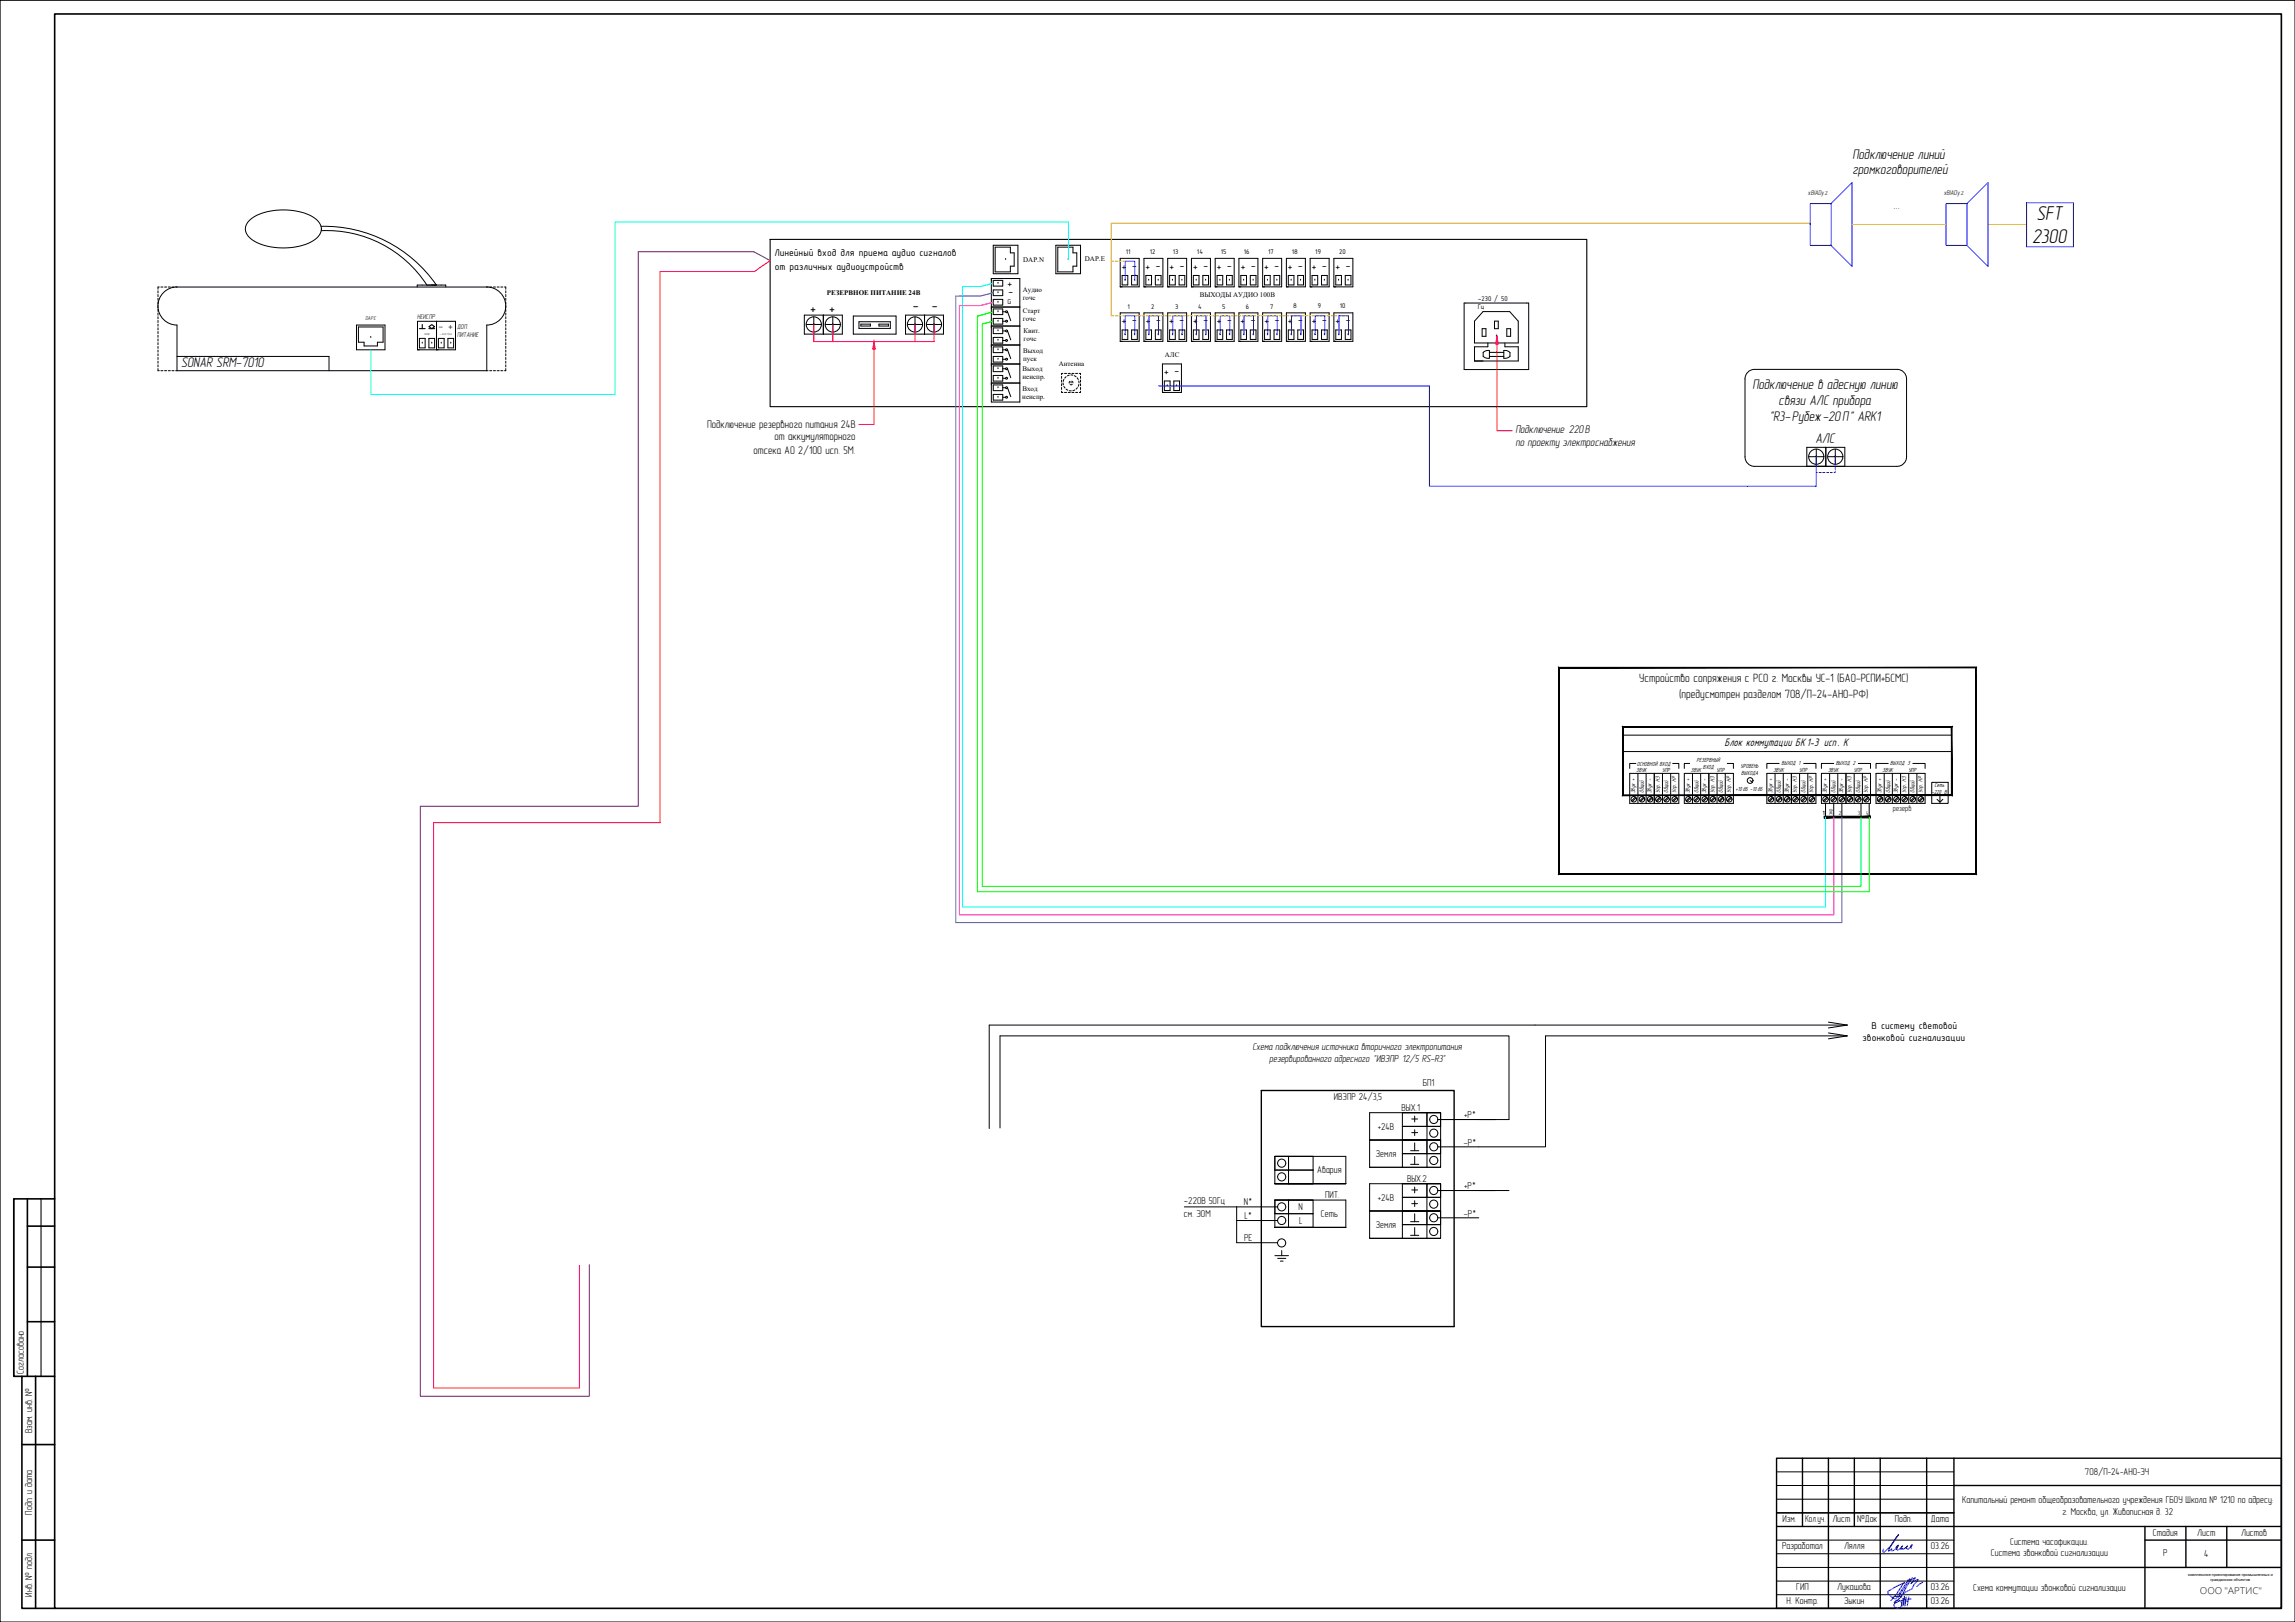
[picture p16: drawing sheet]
<svg xmlns="http://www.w3.org/2000/svg" width="841mm" height="594mm" viewBox="0 0 841 594" stroke-linecap="round" stroke-linejoin="round" font-family="sans-serif">
<defs><g id="words">
<g font-size="7.4">
<text x="746.3" y="80.5">SFT</text>
<text x="744.7" y="88.8">2300</text>
</g>
<g font-size="5.3">
<text x="516.5" y="412">+</text>
<text x="516.5" y="417">+</text>
<text x="516.5" y="438.1">+</text>
<text x="516.5" y="443.1">+</text>
</g>
<g font-size="5.2">
<text x="678.8" y="58.1">Подключение линий</text>
<text x="678.8" y="63.9">громкоговорителей</text>
<text x="693.9" y="76.6">...</text>
<text x="66.4" y="134.5">SONAR SRM-7010</text>
<text x="642.2" y="142.4">Подключение в адесную линию</text>
<text x="651.8" y="148.2">связи АЛС прибора</text>
<text x="648.6" y="154">&quot;R3-Рубеж-20П&quot; ARK1</text>
<text x="665.3" y="162.4">АЛС</text>
</g>
<g font-size="5">
<text x="334.4" y="113.6">-</text>
<text x="341.4" y="113.5">-</text>
<text x="296.7" y="114.6">+</text>
<text x="303.7" y="114.5">+</text>
</g>
<g font-size="4.4">
<text x="600.7" y="249.7">Устройство сопряжения с РСО г. Москвы УС-1 (БАО-РСПИ+БСМС)</text>
<text x="615.4" y="255.6">(предусмотрен разделом 708/П-24-АНО-РФ)</text>
<text x="632" y="273.2">Блок коммутации БК1-3 исп. К</text>
</g>
<g font-size="4.1">
<text x="259.1" y="156.6">Подключение резервного питания 24В</text>
<text x="283.9" y="161.3">от аккумуляторного</text>
<text x="555.3" y="158.7">Подключение 220В</text>
<text x="276.2" y="166.3">отсека АО 2/100 исп. 5М.</text>
<text x="555.3" y="163.4">по проекту электроснабжения</text>
</g>
<g font-size="4">
<text x="411" y="98.8">+</text>
<text x="414.8" y="98.4">-</text>
<text x="419.6" y="98.8">+ -</text>
<text x="428.4" y="98.8">+ -</text>
<text x="437.1" y="98.8">+ -</text>
<text x="445.8" y="98.8">+ -</text>
<text x="454.5" y="98.9">+ -</text>
<text x="463.2" y="98.9">+ -</text>
<text x="471.9" y="98.9">+ -</text>
<text x="480.6" y="98.8">+ -</text>
<text x="489.3" y="98.8">+ -</text>
<text x="369.1" y="105.1">+</text>
<text x="369.5" y="108.1">-</text>
<text x="411" y="118.7">+</text>
<text x="414.7" y="118.4">-</text>
<text x="419.7" y="118.7">+</text>
<text x="423.5" y="118.4">-</text>
<text x="428.4" y="118.7">+</text>
<text x="432.2" y="118.4">-</text>
<text x="437.1" y="118.7">+</text>
<text x="440.9" y="118.4">-</text>
<text x="445.8" y="118.7">+</text>
<text x="449.5" y="118.4">-</text>
<text x="454.5" y="118.7">+</text>
<text x="458.3" y="118.4">-</text>
<text x="463.2" y="118.7">+</text>
<text x="467" y="118.4">-</text>
<text x="471.9" y="118.8">+</text>
<text x="475.6" y="118.4">-</text>
<text x="480.6" y="118.7">+</text>
<text x="484.4" y="118.4">-</text>
<text x="489.3" y="118.8">+</text>
<text x="493.1" y="118.4">-</text>
<text x="426.5" y="137.4">+ -</text>
</g>
<text font-size="3.8" x="806.2" y="584">ООО &quot;АРТИС&quot;</text>
<g font-size="3.7">
<text x="458.9" y="384.5">Схема подключения источника вторичного электропитания</text>
<text x="465.1" y="389">резервированного адресного &quot;ИВЭПР 12/5 RS-R3&quot;</text>
<text x="521.4" y="397.9">БП1</text>
<text x="488.8" y="402.8">ИВЭПР 24/3,5</text>
<text x="513.6" y="406.8">ВЫХ.1</text>
<text x="504.9" y="413.8">+24В</text>
<text x="536.5" y="409.6">+P*</text>
<text x="536.5" y="419.6">-P*</text>
<text x="504.2" y="423.8">Земля</text>
<text x="482.7" y="429.8">Авария</text>
<text x="515.6" y="432.8">ВЫХ.2</text>
<text x="536.5" y="435.6">+P*</text>
<text x="433.9" y="440.9">~220В 50Гц</text>
<text x="455.8" y="441.4">N*</text>
<text x="475.9" y="443.3">N</text>
<text x="485.6" y="438.8">ПИТ.</text>
<text x="504.9" y="439.8">+24В</text>
<text x="433.9" y="445.8">см. ЭОМ</text>
<text x="456" y="446.4">L*</text>
<text x="476.1" y="448.3">L</text>
<text x="484.1" y="445.8">Сеть</text>
<text x="504.2" y="449.8">Земля</text>
<text x="536.5" y="445.6">-P*</text>
<text x="455.9" y="454.5">PE</text>
<text x="8.8" y="503.1" transform="rotate(-90 8.8 503.1)">Согласовано</text>
<text x="11.8" y="524.8" transform="rotate(-90 11.8 524.8)">Взам. инв. №</text>
<text x="764.1" y="540.1">708/П-24-АНО-ЭЧ</text>
<text x="719" y="550.6">Капитальный ремонт общеобразовательного учреждения ГБОУ Школа № 1210 по адресу:</text>
<text x="11.8" y="554.8" transform="rotate(-90 11.8 554.8)">Подп. и дата</text>
<text x="653.2" y="557.4">Изм.</text>
<text x="661.5" y="557.4">Кол.уч.</text>
<text x="671.5" y="557.4">Лист</text>
<text x="680.5" y="557.4">№Док</text>
<text x="694.4" y="557.4">Подп.</text>
<text x="707.6" y="557.4">Дата</text>
<text x="755.8" y="554.7">г. Москва, ул. Живописная д. 32</text>
<text x="789" y="562.4">Стадия</text>
<text x="805.2" y="562.4">Лист</text>
<text x="821.3" y="562.4">Листов</text>
<text x="653.1" y="567.4">Разработал</text>
<text x="675.8" y="567.4">Лялля</text>
<text x="707.6" y="567.4">03.26</text>
<text x="729.6" y="569.9">Система звонковой сигнализации</text>
<text x="736.6" y="565.8">Система часофикации.</text>
<text x="792.7" y="569.9">Р</text>
<text x="807.7" y="570.3">4</text>
<text x="11.8" y="584.8" transform="rotate(-90 11.8 584.8)">Инв. № подл.</text>
<text x="654.7" y="587.6">Н. Контр.</text>
<text x="658.2" y="582.4">ГИП</text>
<text x="673.3" y="582.4">Лукашова</text>
<text x="675.8" y="587.4">Зыкин</text>
<text x="707.6" y="582.4">03.26</text>
<text x="707.6" y="587.4">03.26</text>
<text x="723.1" y="582.6">Схема коммутации звонковой сигнализации</text>
</g>
<g font-size="3.6">
<text x="283.8" y="93.8">Линейный вход для приема аудио сигналов</text>
<text x="283.9" y="99">от различных аудиоустройств</text>
<text x="685.8" y="376.9">В систему световой</text>
<text x="682.6" y="381.2">звонковой сигнализации</text>
</g>
<text font-size="3" x="160.9" y="120.9">- +</text>
<text font-size="2.9" x="693.7" y="296.9">резерв</text>
<g font-size="2.6">
<text x="662.5" y="71.3">xBIADy.z.</text>
<text x="712.3" y="71.5">xBIADy.z.</text>
<text x="375" y="95.9">DAP.N</text>
<text x="397.6" y="95.8">DAP.E</text>
<text x="303" y="107.9">РЕЗЕРВНОЕ ПИТАНИЕ 24В</text>
<text x="374.8" y="107">Аудио</text>
<text x="374.8" y="109.9">гочс</text>
<text x="439.6" y="109">ВЫХОДЫ АУДИО 100В</text>
<text x="152.9" y="116.9">НЕИСПР.</text>
<text x="374.8" y="114.6">Старт</text>
<text x="374.9" y="117.5">гочс</text>
<text x="167.5" y="123.4">ПИТАНИЕ</text>
<text x="167.6" y="120.5">ДОП.</text>
<text x="375.1" y="122">Квит.</text>
<text x="375.1" y="124.9">гочс</text>
<text x="375" y="129.2">Выход</text>
<text x="426.9" y="130.9">АЛС</text>
<text x="374.7" y="135.8">Выход</text>
<text x="375" y="132.1">пуск</text>
<text x="388" y="134">Антенна</text>
<text x="374.7" y="143.1">Вход</text>
<text x="374.7" y="138.7">неиспр.</text>
<text x="374.6" y="146">неиспр.</text>
</g>
<g font-size="2.5">
<text x="412.5" y="93.1">11</text>
<text x="421.3" y="93.1">12</text>
<text x="429.8" y="93.1">13</text>
<text x="438.6" y="93.1">14</text>
<text x="447.4" y="93.1">15</text>
<text x="455.8" y="93.1">16</text>
<text x="464.7" y="93.1">17</text>
<text x="473.4" y="93.1">18</text>
<text x="482" y="93.1">19</text>
<text x="490.8" y="93.1">20</text>
<text x="369.3" y="111.5">G</text>
<text x="413.2" y="113">1</text>
<text x="421.8" y="113">2</text>
<text x="430.6" y="113">3</text>
<text x="439.1" y="113">4</text>
<text x="447.9" y="113">5</text>
<text x="456.6" y="113">6</text>
<text x="465.5" y="113">7</text>
<text x="473.9" y="113">8</text>
<text x="482.9" y="113">9</text>
<text x="490.9" y="113">10</text>
<text x="541.5" y="110.2">~230 / 50</text>
<text x="541.5" y="113.1">Гц</text>
</g>
<g font-size="2.4">
<text x="599.8" y="280.4">ОСНОВНОЙ ВХОД</text>
<text x="621.8" y="279.2">РЕЗЕРВНЫЙ</text>
<text x="624" y="281.7">ВХОД</text>
<text x="637.8" y="281.3">УРОВЕНЬ</text>
<text x="652.8" y="280.3">ВЫХОД 1</text>
<text x="672.7" y="280.3">ВЫХОД 2</text>
<text x="692.7" y="280.3">ВЫХОД 3</text>
<text x="599.6" y="282.9">ЗВУК</text>
<text x="609.1" y="282.9">УПР</text>
<text x="619.6" y="282.9">ЗВУК</text>
<text x="629.1" y="282.9">УПР</text>
<text x="638" y="283.8">ВЫХОДА</text>
<text x="649.9" y="282.9">ЗВУК</text>
<text x="659.3" y="282.9">УПР</text>
<text x="669.9" y="282.9">ЗВУК</text>
<text x="679.3" y="282.9">УПР</text>
<text x="689.9" y="282.9">ЗВУК</text>
<text x="699.3" y="282.9">УПР</text>
<text x="599.3" y="290.4" transform="rotate(-90 599.3 290.4)">Звук +</text>
<text x="602.4" y="290.4" transform="rotate(-90 602.4 290.4)">Общий</text>
<text x="605.2" y="290.4" transform="rotate(-90 605.2 290.4)">Звук -</text>
<text x="608.3" y="290.4" transform="rotate(-90 608.3 290.4)">Упр. НЗ</text>
<text x="611.4" y="290.4" transform="rotate(-90 611.4 290.4)">Общий</text>
<text x="614.2" y="290.4" transform="rotate(-90 614.2 290.4)">Упр. НР</text>
<text x="619.3" y="290.4" transform="rotate(-90 619.3 290.4)">Звук +</text>
<text x="622.4" y="290.4" transform="rotate(-90 622.4 290.4)">Общий</text>
<text x="625.2" y="290.4" transform="rotate(-90 625.2 290.4)">Звук -</text>
<text x="628.3" y="290.4" transform="rotate(-90 628.3 290.4)">Упр. НЗ</text>
<text x="631.4" y="290.4" transform="rotate(-90 631.4 290.4)">Общий</text>
<text x="634.2" y="290.4" transform="rotate(-90 634.2 290.4)">Упр. НР</text>
<text x="636" y="289.7">+10 дБ -10 дБ</text>
<text x="649.5" y="290.4" transform="rotate(-90 649.5 290.4)">Звук +</text>
<text x="652.6" y="290.4" transform="rotate(-90 652.6 290.4)">Общий</text>
<text x="655.5" y="290.4" transform="rotate(-90 655.5 290.4)">Звук -</text>
<text x="658.5" y="290.4" transform="rotate(-90 658.5 290.4)">Упр. НЗ</text>
<text x="661.6" y="290.4" transform="rotate(-90 661.6 290.4)">Общий</text>
<text x="664.5" y="290.4" transform="rotate(-90 664.5 290.4)">Упр. НР</text>
<text x="669.5" y="290.4" transform="rotate(-90 669.5 290.4)">Звук +</text>
<text x="672.6" y="290.4" transform="rotate(-90 672.6 290.4)">Общий</text>
<text x="675.5" y="290.4" transform="rotate(-90 675.5 290.4)">Звук -</text>
<text x="678.5" y="290.4" transform="rotate(-90 678.5 290.4)">Упр. НЗ</text>
<text x="681.6" y="290.4" transform="rotate(-90 681.6 290.4)">Общий</text>
<text x="684.5" y="290.4" transform="rotate(-90 684.5 290.4)">Упр. НР</text>
<text x="689.5" y="290.4" transform="rotate(-90 689.5 290.4)">Звук +</text>
<text x="692.6" y="290.4" transform="rotate(-90 692.6 290.4)">Общий</text>
<text x="695.5" y="290.4" transform="rotate(-90 695.5 290.4)">Звук -</text>
<text x="698.5" y="290.4" transform="rotate(-90 698.5 290.4)">Упр. НЗ</text>
<text x="701.6" y="290.4" transform="rotate(-90 701.6 290.4)">Общий</text>
<text x="704.5" y="290.4" transform="rotate(-90 704.5 290.4)">Упр. НР</text>
<text x="708" y="290.9">~220 В</text>
<text x="708.9" y="288.4">Сеть</text>
</g>
<g font-size="2.2">
<text x="668" y="298.6">1</text>
<text x="671.5" y="298.6" transform="rotate(-90 671.5 298.6)">экр.</text>
<text x="673.8" y="298.6">2</text>
<text x="680.9" y="298.6">3</text>
<text x="683.8" y="298.6">4</text>
</g>
<text font-size="2.1" x="133.9" y="117.1">DAP.E</text>
<g font-size="1.4">
<text x="801.9" y="577.2">комплексное проектирование промышленных и</text>
<text x="810.1" y="578.9">гражданских объектов</text>
</g>
<g font-size="1">
<text x="155.6" y="122.7">ВХОД</text>
<text x="161.2" y="122.7">= 24В/0,5А</text>
</g>
</g></defs>
<!-- layer: 0 -->
<path d="M282.2 87.7h299.3v61.2h-299.3zM154.7 118.8v1.6M157.2 119.6l1-.7 1.1 .7-1.1 .8zM153.7 120.4h2.1M157.2 120.4h2.1" fill="none" stroke="#000" stroke-width=".4"/>
<g fill="none" stroke="#000" stroke-width=".37">
<path d="M91.2 81a19.3 19.3 0 0 1 15.1-4 14.6 14.6 0 0 1 10.8 4.7 4.3 4.3 0 0 1-1.9 6.2 23.3 23.3 0 0 1-23-.2 4.2 4.2 0 0 1-1-6.7zM117.6 82.9a50.1 50.1 0 0 1 42.3 21.5M117.7 84.5a43.8 43.8 0 0 1 38.7 19.9M364 89.8h9v10.5h-9zM364.7 90.5h5.6v2.1h1.4v4.9h-1.4v2.1h-5.6zM368.5 95.1h.1M386.9 89.8h9.1v10.5h-9.1zM387.6 90.5h5.6v2.1h1.4v4.9h-1.4v2.1h-5.6zM391.5 95.1h.1M410.5 94.6h7v10.5h-7zM419.2 94.6h7v10.5h-7zM427.9 94.6h7v10.5h-7z"/>
<path d="M436.6 94.6h7v10.5h-7zM445.3 94.6h7v10.5h-7zM454 94.6h7v10.5h-7zM462.7 94.6h7v10.5h-7zM471.4 94.6h7v10.5h-7zM480.1 94.6h7v10.5h-7zM488.8 94.6h7v10.5h-7zM663.4 82.2h.1M57.9 106.5v.8M57.9 107.9v.7M57.9 109.2v.8M57.9 110.6v.8"/>
<path d="M57.9 111.9v.8M57.9 113.3v.8M57.9 114.7v.7M57.9 116v.8M57.9 117.4v.7M57.9 118.7v.8M58.4 105.1h-.5v.8M59 105.1h.7M60.3 105.1h.8M61.7 105.1h.7M63 105.1h.8M64.4 105.1h114.5"/>
<path d="M64.9 105.1a7 7 0 0 0-7 7 7 7 0 0 0 7 7v16.7M130.6 119.1h10.5v9h-10.5zM131.3 119.8h9.1v5.5h-2.1v1.4h-4.9v-1.4h-2.1zM152.9 105.1v-.7h10.5v.7M153 117.7h13.9v10.4h-13.9zM160 117.7v10.4M178.4 105.1a7 7 0 0 1 6.9 7 7 7 0 0 1-6.9 7v16.7M179.5 105.1h.7M180.8 105.1h.8M182.2 105.1h.7M183.5 105.1h.8M184.9 105.1h.4v.8"/>
<path d="M185.3 106.5v.8M185.3 107.9v.7M185.3 109.2v.8M185.3 110.6v.8M185.3 111.9v.8M185.3 113.3v.8M185.3 114.7v.7M185.3 116v.8M185.3 117.4v.7M185.3 118.7v.8M294.8 115.4h13.9v7h-13.9zM295.5 118.8h5.5"/>
<path d="M298.2 118.8h.1M298.2 116v5.6M301.7 115.4v7M302.4 118.8h5.6M305.2 118.8h.1M305.2 116v5.6M312.7 115.8h15.7v6.6h-15.7zM314.8 117.8h11.5v2.5h-11.5zM315.5 118.7h3.5v.7h-3.5zM322.1 118.7h3.5v.7h-3.5zM331.8 115.4h13.9v7h-13.9zM332.5 118.8h5.6"/>
<path d="M335.3 118.8h.1M335.3 116v5.6M338.8 115.4v7M339.5 118.8h5.6M342.3 118.8h.1M342.3 116v5.6M363.3 102h10.4v45.2h-10.4zM363.3 112.5h10.4M363.3 119.4h10.4M364 102.7h3.5v2.1h-3.5zM364 106.2h3.5v2.1h-3.5zM364 109.7h3.5v2.1h-3.5z"/>
<path d="M364 113.1h3.5v2.1h-3.5zM364 116.6h3.5v2.1h-3.5zM365.7 103.8h.1M365.7 107.2h.1M365.7 110.7h.1M365.7 114.2h.1M365.7 117.7h.1M367.5 114.2h1M367.5 117.7h1M369.2 114.2l1.2 3.2M410.5 114.6h7v10.4h-7zM411.2 100.9h2.1v3.5h-2.1z"/>
<path d="M412.2 102.6h.1M414.7 100.9h2.1v3.5h-2.1zM415.7 102.6h.1M419.2 114.6h7v10.4h-7zM419.9 100.9h2.1v3.5h-2.1zM420.9 102.6h.1M423.4 100.9h2.1v3.5h-2.1zM424.4 102.6h.1M427.9 114.6h7v10.4h-7zM428.6 100.9h2.1v3.5h-2.1zM429.6 102.6h.1M432.1 100.9h2.1v3.5h-2.1z"/>
<path d="M433.1 102.6h.1M436.6 114.6h7v10.4h-7zM437.3 100.9h2.1v3.5h-2.1zM438.3 102.6h.1M440.8 100.9h2.1v3.5h-2.1zM441.8 102.6h.1M445.3 114.6h7v10.4h-7zM446 100.9h2.1v3.5h-2.1zM447 102.6h.1M449.5 100.9h2.1v3.5h-2.1zM450.5 102.6h.1M454 114.6h7v10.4h-7z"/>
<path d="M454.7 100.9h2.1v3.5h-2.1zM455.7 102.6h.1M458.2 100.9h2.1v3.5h-2.1zM459.2 102.6h.1M462.7 114.6h7v10.4h-7zM463.4 100.9h2.1v3.5h-2.1zM464.4 102.6h.1M466.9 100.9h2.1v3.5h-2.1zM467.9 102.6h.1M471.4 114.6h7v10.4h-7zM472.1 100.9h2.1v3.5h-2.1zM473.1 102.6h.1"/>
<path d="M475.6 100.9h2.1v3.5h-2.1zM476.6 102.6h.1M480.1 114.6h7v10.4h-7zM480.8 100.9h2.1v3.5h-2.1zM481.8 102.6h.1M484.3 100.9h2.1v3.5h-2.1zM485.3 102.6h.1M488.8 114.6h7v10.4h-7zM489.5 100.9h2.1v3.5h-2.1zM490.5 102.6h.1M493 100.9h2.1v3.5h-2.1zM494 102.6h.1"/>
<path d="M536.5 111h23.7v24.4h-23.7zM543.5 114.1h9.7l3.2 3.5v8h-16.1v-8zM547.7 117.6h1.3v2.8h-1.3zM57.9 135v.8h.5M57.9 120.1v.7M57.9 121.4v.8M57.9 122.8v.7M57.9 124.1v.8M57.9 125.5v.8M57.9 126.9v.7M57.9 128.2v.8M57.9 129.6v.7"/>
<path d="M57.9 130.9v.8M57.9 132.3v.7M57.9 133.6v.8M59 135.8h.7M60.3 135.8h.8M61.7 135.8h.7M63 135.8h.8M64.4 135.8h114.5M64.9 130.5h55.7v5.3M135.9 123.6h.1M153.7 123.9h2.1v3.5h-2.1zM154.7 125.7h.1"/>
<path d="M157.2 123.9h2.1v3.5h-2.1zM158.2 125.7h.1M160.7 123.9h2.1v3.5h-2.1zM161.7 125.7h.1M164.1 123.9h2.1v3.5h-2.1zM165.2 125.7h.1M179.5 135.8h.7M180.8 135.8h.8M182.2 135.8h.7M183.5 135.8h.8M185.3 135v.8h-.4M185.3 120.1v.7"/>
<path d="M185.3 121.4v.8M185.3 122.8v.7M185.3 124.1v.8M185.3 125.5v.8M185.3 126.9v.7M185.3 128.2v.8M185.3 129.6v.7M185.3 130.9v.8M185.3 132.3v.7M185.3 133.6v.8M363.3 126.4h10.4M363.3 133.3h10.4"/>
<path d="M364 120.1h3.5v2.1h-3.5zM364 123.6h3.5v2.1h-3.5zM364 127.1h3.5v2.1h-3.5zM364 130.5h3.5v2.1h-3.5zM364 134h3.5v2.1h-3.5zM364 137.5h3.5v2.1h-3.5zM365.7 121.2h.1M365.7 124.6h.1M365.7 135.1h.1M365.7 138.5h.1M365.7 128.1h.1M365.7 131.6h.1"/>
<path d="M367.5 124.7h1M367.5 121.2h1M367.5 131.6h1M367.5 128.1h1M367.5 138.5h1M367.5 135.1h1M369.2 121.2l1.2 3.3M369.2 128.1l1.2 3.3M369.2 135.1l1.2 3.2M389 137.9v.7M389 139.2v.7M389.5 136.8h-.5v.4"/>
<path d="M389.9 139l-.3 .7M390.1 136.8h.7M390.7 138l-.5 .5M391.4 136.8h.8M391.8 137.4l-.6 .3M392.1 139.7l-.3 .6M392.4 137.3l.7 .1M392.8 139.6l.4 .6M392.8 136.8h.8M393.7 137.6l.6 .4M394.2 136.8h.7M394.7 138.4l.4 .6"/>
<path d="M395.3 139.5l.1 .7M395.5 136.8h.5v.4M396 137.9v.7M396 139.2v.7M411.2 120.9h2.1v3.4h-2.1zM412.2 122.6h.1M414.7 120.9h2.1v3.4h-2.1zM415.7 122.6h.1M419.9 120.9h2.1v3.4h-2.1zM420.9 122.6h.1M423.4 120.9h2.1v3.4h-2.1zM424.4 122.6h.1"/>
<path d="M426 133.3h7v10.4h-7zM426.7 139.5h2.1v3.5h-2.1zM428.6 120.9h2.1v3.4h-2.1zM429.6 122.6h.1M430.2 139.5h2.1v3.5h-2.1zM432.1 120.9h2.1v3.4h-2.1zM433.1 122.6h.1M437.3 120.9h2.1v3.4h-2.1zM438.3 122.6h.1M440.8 120.9h2.1v3.4h-2.1zM441.8 122.6h.1M446 120.9h2.1v3.4h-2.1z"/>
<path d="M447 122.6h.1M449.5 120.9h2.1v3.4h-2.1zM450.5 122.6h.1M454.7 120.9h2.1v3.4h-2.1zM455.7 122.6h.1M458.2 120.9h2.1v3.4h-2.1zM459.2 122.6h.1M463.4 120.9h2.1v3.4h-2.1zM464.4 122.6h.1M466.9 120.9h2.1v3.4h-2.1zM467.9 122.6h.1M472.1 120.9h2.1v3.4h-2.1z"/>
<path d="M473.1 122.6h.1M475.6 120.9h2.1v3.4h-2.1zM476.6 122.6h.1M480.8 120.9h2.1v3.4h-2.1zM481.8 122.6h.1M484.3 120.9h2.1v3.4h-2.1zM485.3 122.6h.1M489.5 120.9h2.1v3.4h-2.1zM490.5 122.6h.1M493 120.9h2.1v3.4h-2.1zM494 122.6h.1M543.1 120.4h1.4v2.8h-1.4z"/>
<path d="M543.5 130.5l1.3 .7h1M545.2 125.6v1.4h-4.9v5.2h16.1v-5.2h-4.9v-1.4M545.8 128.4h-1l-1.3 .7v1.4M545.8 130.5h5.3M545.8 128.4v2.8M545.8 129.1h5.3M548.4 123.2h.1M552.2 120.4h1.4v2.8h-1.4zM553.3 130.5l-.8 .5-1.4 .2v-2.8h.9l1.3 .7v1.4M363.3 140.3h10.4M364 141h3.5v2.1h-3.5zM364 144.5h3.5v2.1h-3.5z"/>
<path d="M365.7 142h.1M365.7 145.5h.1M367.5 145.5h1M367.5 142h1M369.2 142l1.2 3.3M389 143.3v.4h.5M389 140.6v.7M389 141.9v.8M389.6 140.3l.1 .7M389.9 141.5l.4 .6M390.1 143.7h.7M390.7 142.5l.6 .4"/>
<path d="M391.4 143.7h.8M391.9 143.1l.7 .1M392.5 140.2h.1M392.8 143.7h.8M392.9 140.8l-.7 .1M393.9 142.8l-.7 .3M394.2 143.7h.7M394.8 142l-.5 .5M395.4 140.8l-.3 .7M396 140.6v.7M396 141.9v.8M396 143.3v.4h-.5"/>
<path d="M427.7 141.3h.1M431.2 141.3h.1M639.5 167.3a3.5 3.5 0 0 0 3.5 3.5h52.2a3.5 3.5 0 0 0 3.5-3.5M639.5 167.3v-28.5a3.5 3.5 0 0 1 3.5-3.5h52.2a3.5 3.5 0 0 1 3.5 3.5v28.5M662.1 170.8v-7h13.9v7M662.8 167.3h5.6M665.6 167.3h.1M665.6 164.5v5.6M669.1 163.8v7M669.8 167.3h5.6M672.6 167.3h.1M672.6 164.5v5.6"/>
<path d="M594.7 269.3h120.5M594.7 275.3h120.5M599.5 279.6h-2.3v1.8M613 279.6h2.2v1.8M619.2 279.6h-2v1.8M633 279.6h2.2v1.8M652 279.6h-4.5v1.8M661 279.6h4.5v1.8M672 279.6h-4.5v1.8M681 279.6h4.5v1.8M692 279.6h-4.5v1.8M701 279.6h4.5v1.8"/>
<path d="M597.2 283.3h18v11h-18zM599.3 291.9l-1.4 1.4M599.6 292.2l-1.4 1.4M600.2 283.3v11M602.3 291.9l-1.4 1.4M602.6 292.2l-1.4 1.4M603.2 283.3v11M605.3 291.9l-1.4 1.4M605.6 292.2l-1.4 1.4M606.2 283.3v11M608.3 291.9l-1.4 1.4M608.6 292.2l-1.4 1.4"/>
<path d="M609.2 283.3v11M611.3 291.9l-1.4 1.4M611.6 292.2l-1.4 1.4M612.2 283.3v11M614.3 291.9l-1.4 1.4M614.6 292.2l-1.4 1.4M617.2 283.3h18v11h-18zM619.3 291.9l-1.4 1.4M619.6 292.2l-1.4 1.4M620.2 283.3v11M622.3 291.9l-1.4 1.4M622.6 292.2l-1.4 1.4"/>
<path d="M623.2 283.3v11M625.3 291.9l-1.4 1.4M625.6 292.2l-1.4 1.4M626.2 283.3v11M628.3 291.9l-1.4 1.4M628.6 292.2l-1.4 1.4M629.2 283.3v11M631.3 291.9l-1.4 1.4M631.6 292.2l-1.4 1.4M632.2 283.3v11M634.3 291.9l-1.4 1.4M634.6 292.2l-1.4 1.4"/>
<path d="M641.4 285.9l.8 .6M647.5 283.3h18v11h-18zM649.5 291.9l-1.4 1.4M649.8 292.2l-1.4 1.4M650.5 283.3v11M652.5 291.9l-1.4 1.4M652.8 292.2l-1.4 1.4M653.5 283.3v11M655.5 291.9l-1.4 1.4M655.8 292.2l-1.4 1.4M656.5 283.3v11M658.5 291.9l-1.4 1.4"/>
<path d="M658.8 292.2l-1.4 1.4M659.5 283.3v11M661.5 291.9l-1.4 1.4M661.8 292.2l-1.4 1.4M662.5 283.3v11M664.5 291.9l-1.4 1.4M664.8 292.2l-1.4 1.4M667.5 283.3h18v11h-18zM669 294.3v5M669.5 291.9l-1.4 1.4M669.8 292.2l-1.4 1.4M670.5 283.3v11"/>
<path d="M672 294.3v5M672.5 291.9l-1.4 1.4M672.8 292.2l-1.4 1.4M673.5 283.3v11M675 294.3v5M675.5 291.9l-1.4 1.4M675.8 292.2l-1.4 1.4M676.5 283.3v11M678.5 291.9l-1.4 1.4M678.8 292.2l-1.4 1.4M679.5 283.3v11M681.5 291.9l-1.4 1.4"/>
<path d="M681.8 292.2l-1.4 1.4M682 294.3v5M682.5 283.3v11M684.5 291.9l-1.4 1.4M684.8 292.2l-1.4 1.4M685 294.3v5M687.5 283.3h18v11h-18zM689.5 291.9l-1.4 1.4M689.8 292.2l-1.4 1.4M690.5 283.3v11M692.5 291.9l-1.4 1.4M692.8 292.2l-1.4 1.4"/>
<path d="M693.5 283.3v11M695.5 291.9l-1.4 1.4M695.8 292.2l-1.4 1.4M696.5 283.3v11M698.5 291.9l-1.4 1.4M698.8 292.2l-1.4 1.4M699.5 283.3v11M701.5 291.9l-1.4 1.4M701.8 292.2l-1.4 1.4M702.5 283.3v11M704.5 291.9l-1.4 1.4M704.8 292.2l-1.4 1.4"/>
<path d="M707.9 286.5h6v7.8h-6zM710.9 291.3v2.5l-1-1.1M712 292.7l-1.1 1.1M670 378.3l7 1.1-7 1.1M670 374.4l7 1M677 379.4h-110.6v40.6h-24.5M677 375.4h-314.5v37.9M677 375.4l-7 1.1M553 410.1v-30.7h-186.5v33.7"/>
<circle cx="298.2" cy="118.8" r="2.78"/>
<circle cx="305.2" cy="118.8" r="2.78"/>
<circle cx="335.3" cy="118.8" r="2.78"/>
<circle cx="342.3" cy="118.8" r="2.78"/>
<circle cx="368.8" cy="117.6" r=".35"/>
<circle cx="368.8" cy="114.2" r=".35"/>
<circle cx="368.8" cy="121.2" r=".35"/>
<circle cx="368.8" cy="124.7" r=".35"/>
<circle cx="368.8" cy="128.1" r=".35"/>
<circle cx="368.8" cy="131.6" r=".35"/>
<circle cx="368.8" cy="135" r=".35"/>
<circle cx="368.8" cy="138.5" r=".35"/>
<circle cx="368.8" cy="142" r=".35"/>
<circle cx="368.8" cy="145.5" r=".35"/>
<circle cx="665.6" cy="167.3" r="2.78"/>
<circle cx="672.5" cy="167.3" r="2.78"/>
<circle cx="598.7" cy="292.7" r="1.01"/>
<circle cx="601.7" cy="292.7" r="1.01"/>
<circle cx="604.7" cy="292.7" r="1.01"/>
<circle cx="607.7" cy="292.7" r="1.01"/>
<circle cx="610.7" cy="292.7" r="1.01"/>
<circle cx="613.7" cy="292.7" r="1.01"/>
<circle cx="618.7" cy="292.7" r="1.01"/>
<circle cx="621.7" cy="292.7" r="1.01"/>
<circle cx="624.7" cy="292.7" r="1.01"/>
<circle cx="627.7" cy="292.7" r="1.01"/>
<circle cx="630.7" cy="292.7" r="1.01"/>
<circle cx="633.7" cy="292.7" r="1.01"/>
<circle cx="641.3" cy="285.9" r="1.05"/>
<circle cx="649" cy="292.7" r="1.01"/>
<circle cx="652" cy="292.7" r="1.01"/>
<circle cx="655" cy="292.7" r="1.01"/>
<circle cx="658" cy="292.7" r="1.01"/>
<circle cx="661" cy="292.7" r="1.01"/>
<circle cx="664" cy="292.7" r="1.01"/>
<circle cx="669" cy="292.7" r="1.01"/>
<circle cx="672" cy="292.7" r="1.01"/>
<circle cx="675" cy="292.7" r="1.01"/>
<circle cx="678" cy="292.7" r="1.01"/>
<circle cx="681" cy="292.7" r="1.01"/>
<circle cx="684" cy="292.7" r="1.01"/>
<circle cx="689" cy="292.7" r="1.01"/>
<circle cx="692" cy="292.7" r="1.01"/>
<circle cx="695" cy="292.7" r="1.01"/>
<circle cx="698" cy="292.7" r="1.01"/>
<circle cx="701" cy="292.7" r="1.01"/>
<circle cx="704" cy="292.7" r="1.01"/>
</g>
<g fill="none" stroke="#000" stroke-width=".37">
<path d="M501.9 417.5h26v5M501.9 417.5h21M501.9 417.5h26M518.4 418.6v2.9M522.9 417.5v10M522.9 412.6h-9v9.9h14M522.9 407.5h-9v5.1h14M526.9 410l26.1 .1M527.9 417.5v10h-5M527.9 417.5h-5v5h5M527.9 407.5h-5v10M527.9 407.5h-5v5.1"/>
<path d="M527.9 407.5h-26v20M527.9 407.5v5.1h-5M527.9 407.5v10M467.2 439.5h26v10.1M467.2 439.5v5h5M467.2 439.5h5v10.1M467.2 423.5h26v10h-26h5h-5zM467.2 423.5v5.1M467.2 428.6h14M472.2 423.5h9v10h-9h21h-26h5zM472.2 423.5h-5h5v5.1h-5M481.2 439.5h-14v5h14v-5h-9v5"/>
<path d="M501.9 427.5h21M501.9 427.5h26M516.9 421.5h3M516.9 426.5h3M518.4 423.6v2.9M522.9 438.5h-9v10h14M522.9 433.5h-9v5h14M522.9 422.5h-9v5M526.9 420h15M526.9 436h26.1M527.9 433.5h-5v5h5M527.9 433.5h-5v10h5"/>
<path d="M527.9 438.5v-5h-26v10M527.9 438.5v5h-26M527.9 433.5v5M434 442h34.2M453.2 442v13.2h15M453.2 447h15M467.2 449.6h14h-9M467.2 449.6h26M467.2 444.5v5.1M467.2 449.6h5M467.2 459.9h5M469.7 458v1.9"/>
<path d="M472.2 444.5h9v5.1M472.2 449.6h21M501.9 443.5h26M501.9 443.5v10.1h26v-10.1M501.9 453.6h26M516.9 447.5h3M516.9 452.5h3M518.4 444.6v2.9M518.4 449.6v2.9M522.9 443.5v10.1M522.9 448.5h-9v5.1M526.9 446h15"/>
<path d="M527.9 443.5v5h-5M527.9 443.5h-5v5M468.2 460.9h3M469.2 461.9h1"/>
<circle cx="525.4" cy="410" r="1.49"/>
<circle cx="525.4" cy="415" r="1.49"/>
<circle cx="469.7" cy="426" r="1.49"/>
<circle cx="469.7" cy="431" r="1.49"/>
<circle cx="525.4" cy="436" r="1.49"/>
<circle cx="525.4" cy="425" r="1.49"/>
<circle cx="525.4" cy="420" r="1.49"/>
<circle cx="469.7" cy="455.2" r="1.49"/>
<circle cx="469.7" cy="442" r="1.49"/>
<circle cx="469.7" cy="447" r="1.49"/>
<circle cx="525.4" cy="451" r="1.49"/>
<circle cx="525.4" cy="441" r="1.49"/>
<circle cx="525.4" cy="446" r="1.49"/>
</g>
<path d="M462.2 399.4h70.7v86.5h-70.7z" fill="none" stroke="#000" stroke-width=".51"/>
<path d="M282.2 95.4l-5.8 4.1h-34.5v201.8h-83v207.1h53.4v-44.9M298.2 118.9v6.2h44.1v-6.2M305.2 118.9v6.2M335.4 118.9v6.2M320.3 127.9v27.6h-5.6" fill="none" stroke="#f00" stroke-width=".37"/>
<path d="M282.2 95.4l-5.9-3.2h-42.4v203.1h-79.9v216.1h62v-48.2" fill="none" stroke="#642165" stroke-width=".37"/>
<path d="M20 5.1h816v584h-816zM10 439.1v65M20 439.1h-15v65h3M10 449.1h10M10 464.1h10M10 484.1h10M13 504.1v85M20 504.1h-12v85h12M8 529.1h12M8 564.1h12" fill="none" stroke="#000" stroke-width=".59"/>
<path d="M5 439.1v65M15 439.1v65" fill="none" stroke="#000" stroke-width=".4"/>
<g fill="none" stroke="#000" stroke-width=".51">
<path d="M651 534.1h185v55h-185zM660.5 534.1v25M670 534.1v55M679.5 534.1v25M689 534.1v55M706 534.1v55M716 534.1v55M651 559.1h185M651 554.1h65M716 544.1h120M786 559.1v30M801 559.1v15"/>
<path d="M816 559.1v15M716 574.1h120M786 564.1h50"/>
</g>
<path d="M651 539.1h65M651 554.1h65M651 549.1h65M651 544.1h65M651 574.1h185M651 579.1h65M651 569.1h65M651 564.1h65M651 584.1h65" fill="none" stroke="#000" stroke-width=".37"/>
<path d="M700.5 567.2l-.2-1.1 .4-.4-.3 .7-1.2 1-.7-.3 .5-.9-1.6 1.3-.2-.3-.7 .2 .7-1.2-.5 .6a1.3 1.3 0 0 1-1.4 .9l-.3-.3 .3-.7-.5 .1 .9-.9a3.5 3.5 0 0 1-2.5 2.1l.1-.7-1.1 .8-.2-.3 3.8-5.7-.4 .5a16 16 0 0 1-5.3 5.9l-.1-.5 .2-.6" fill="none" stroke="#00f" stroke-width=".37"/>
<path d="M699.3 579l2.6-1.1-1.7 2.1 1.3-.9 1.5-.6-1.8 2.3a4.9 4.9 0 0 1-3.3 2.6l-1.6 1.2M700.8 577.9l-4.2 7.2M704.6 579.5l-2.2 1.6M694 584.7h3l-2.8 2.3M695.5 585.2l4.4-6.8-.6 .2-4.5 6.9a1.8 1.8 0 0 1-2-1l-.5-.4a.83 .83 0 0 1-.5-.7 .83 .83 0 0 1 .5-.8l5.6-2.9a2.15 2.15 0 0 0-1.3 1.7l-3.7 4.8M697.9 584.7l-.1 1.8-.5 1.7 .2-2.8-.6 2.4M697.9 584.7l.3 1.7-.2 1.7 .6-3.2M698.3 586.5h.9M699.5 584.9l-.6 3.2M700.4 585.7a9.6 9.6 0 0 0-6.3 1.9 1.45 1.45 0 0 0 2.2 1.1 1.45 1.45 0 0 0-.2-2.5l-1-.1-1 .9" fill="none" stroke="#00f" stroke-width=".37"/>
<!-- layer: 0 -->
<g fill="#000" stroke="#000" stroke-width=".37">
<path d="M571.2 244.4l.2 .2 152.8-.2zM571.4 244.6l152.8-.2-.2 .2zM724 244.6l.2 75.6v-75.8zM724 244.6l.2 75.6-.2-.1zM571.2 320.2h153l-.2-.1zM571.2 320.2l.2-.1h152.6zM571.2 244.4v75.8l.2-.1zM571.2 244.4l.2 .2v75.5z"/>
<path d="M594.9 266.4h120.2l.3-.3zM594.6 266.1h120.8l-120.5 .3zM594.6 266.1l.3 25v-24.7zM594.6 266.1l.3 25-.3 .3zM594.9 291.1l-.3 .3 120.5-.3zM594.6 291.4l120.5-.3 .3 .3zM715.1 266.4v24.7l.3 .3zM715.1 266.4l.3-.3v25.3z"/>
<path d="M668.5 299v.6l17-.6zM668.5 299.6l17-.6v.6z"/>
</g>
<path d="M391.5 95.1v-13.8h-166.1v63.2h-89.5v-16.4M363.8 103.8l-4.6 1.2h-6.5v227.2h316.3v-32.9" fill="none" stroke="#0ff" stroke-width=".37"/>
<path d="M363.8 110.7l-4.6 1.2h-7.6v223.2h320.4v-35.8M364 107.2l-4.6 1.2h-7.8M364 110.7l-4.6 1.2h-6.7" fill="none" stroke="#f0f" stroke-width=".37"/>
<path d="M363.8 107.2l-4.6 1.2h-8.9v229.5h324.7v-38.6M364 103.8l-4.6 1.1" fill="none" stroke="#5e67af" stroke-width=".37"/>
<path d="M360 118.7v205.9h322v-25.3M363.8 117.7l-3.8 1M364 114.2l-5.8 1.6v210.8h326.8v-27.3M364 117.7l-4 1" fill="none" stroke="#0f0" stroke-width=".37"/>
<path d="M663.4 81.7h-256.2v33.9M678.7 82.2h34.5M728.5 82.2h14.2" fill="none" stroke="#dda500" stroke-width=".37"/>
<!-- layer: 0 -->
<g fill="none" stroke="#00f" stroke-width=".37">
<path d="M671.1 74.6v15.3h-7.7v-15.3h7.7l7.6-7.7v30.7l-7.6-7.7M720.8 74.6v15.3h-7.6v-15.3h7.6l7.7-7.7v30.7l-7.7-7.7M742.7 74.2h17.1v16.2h-17.1zM412.4 102.7v-7h3.5v7M412.4 122.6v-7h3.4v7M421.1 122.6v-7h3.4v7M429.8 122.6v-7h3.4v7M438.5 122.6v-7h3.4v7M447.2 122.6v-7h3.4v7M455.9 122.6v-7h3.5v7M464.6 122.6v-7h3.5v7M473.3 122.6v-7h3.5v7"/>
<path d="M482 122.6v-7h3.5v7M490.7 122.6v-7h3.5v7"/>
</g>
<g fill="none" stroke="#dda500" stroke-width=".37">
<path d="M407.2 95.7h1M408.8 95.7h.7M410.1 95.7h.8M411.5 95.7h.9M407.2 115.6h.9M408.7 115.6h.8M410.1 115.6h.8M411.4 115.6h1M415.8 115.6h1M417.4 115.6h.7M418.7 115.6h.8M420.1 115.6h.7"/>
<path d="M421.4 115.6h.8M422.8 115.6h.7M424.1 115.6h.8M425.5 115.6h.7M426.8 115.6h.8M428.2 115.6h.7M429.5 115.6h.8M430.9 115.6h.8M432.3 115.6h.7M433.6 115.6h.8M435 115.6h.7M436.3 115.6h.8"/>
<path d="M437.7 115.6h.7M439 115.6h.8M440.4 115.6h.7M441.8 115.6h.7M443.1 115.6h.8M444.5 115.6h.7M445.8 115.6h.8M447.2 115.6h.7M448.5 115.6h.8M449.9 115.6h.7M451.2 115.6h.8M452.6 115.6h.7"/>
<path d="M453.9 115.6h.8M455.3 115.6h.7M456.7 115.6h.7M458 115.6h.8M459.4 115.6h.7M460.7 115.6h.8M462.1 115.6h.7M463.4 115.6h.8M464.8 115.6h.7M466.1 115.6h.8M467.5 115.6h.8M468.8 115.6h.8"/>
<path d="M470.2 115.6h.8M471.6 115.6h.7M472.9 115.6h.8M474.3 115.6h.7M475.6 115.6h.8M477 115.6h.7M478.3 115.6h.8M479.7 115.6h.7M481 115.6h.8M482.4 115.6h.8M483.8 115.6h.7M485.1 115.6h.8"/>
<path d="M486.5 115.6h.7M487.8 115.6h.8M489.2 115.6h.7M490.5 115.6h.8M491.9 115.6h.7M493.2 115.6h1"/>
</g>
<path d="M424.5 141.3h99.3v36.8h141.8v-10.8M665.6 173.1h.5M666.7 173.1h.7M668 173.1h.8M669.4 173.1h.7M670.7 173.1h.8M672.6 172.5v.6h-.5M672.6 167.3v.5M672.6 168.4v.8M672.6 169.8v.8M672.6 171.1v.8" fill="none" stroke="#00f" stroke-width=".37"/>
<!-- layer: 0 -->
<path d="M548.6 123.2l.4 2.8h-.9z" fill="#f00" stroke="#f00" stroke-width=".37"/>
<path d="M548.6 126v31.8h5.5" fill="none" stroke="#f00" stroke-width=".37"/>
<path d="M320.3 125.1l.4 2.8h-.9z" fill="#f00" stroke="#f00" stroke-width=".37"/>
<!-- layer: G-ANOTVPRT_T -->
<path d="M0 .1h841v594h-841z" fill="none" stroke="#000" stroke-width=".37"/>
<use href="#words"/>
</svg>
